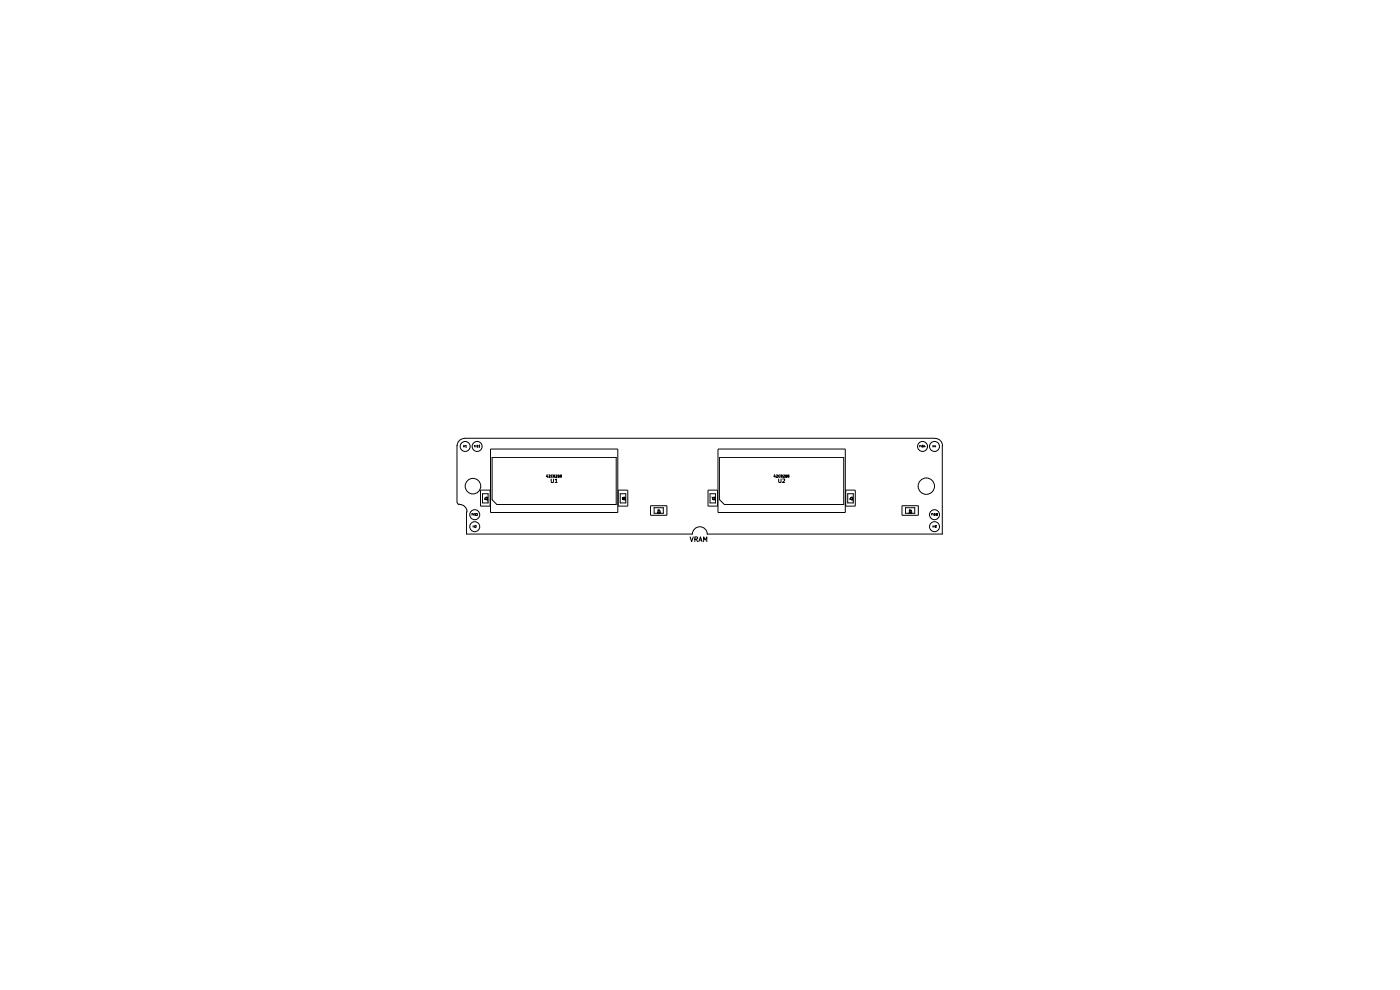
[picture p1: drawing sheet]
<svg xmlns="http://www.w3.org/2000/svg" width="297mm" height="210mm" viewBox="0 0 297 210" stroke-linecap="round" stroke-linejoin="round" font-family="sans-serif">
<g fill="none" stroke="#000" stroke-width=".21">
<path d="M96.9 94.5v12.1M98.3 94.6h.3M98.3 94.4v.5M98.5 93h99.9M98.5 93a1.52 1.52 0 0 0-1.5 1.5M98.6 94.4v.5M98.8 94.6l.1-.2v.5M98.8 94.9h.2M100.6 94.6h.2M100.9 94.4h-.3v.5M101 94.4v.5M101.2 94.4l.2 .1-.1 .4z"/>
<path d="M101.6 94.6l.1-.2v.5M101.6 94.9h.2M104.1 95.3h27v13.4h-27zM104.4 97h26.3v10h-25.3l-1-1zM152.3 95.3h27v13.4h-27zM152.7 97h26.3v10h-25.3l-1-1zM195.1 94.6h.2M195.4 94.4h-.3v.5M195.5 94.4v.5M195.7 94.4l.2 .1-.1 .4zM196.1 94.4l-.1 .3h.3M196.2 94.6v.3"/>
<path d="M197.9 94.6h.3M197.9 94.4v.5M198.2 94.4v.5M198.4 93a1.52 1.52 0 0 1 1.5 1.5M198.4 94.4l-.1 .3h.3M198.5 94.6v.3M199.9 94.5v18.8h-49.9M97 106.6l.4 .4M97.4 106.9h.1M97.5 107a1.59 1.59 0 0 1 1.6 1.6M99 108.5v4.8h47.8M100.1 109.1h.2"/>
<path d="M100.4 108.9h-.3v.4M100.4 111.6h.2M100.4 111.5v.4M100.5 108.9v.4M100.6 111.5v.4M100.7 108.9l.2 .1-.1 .3zM100.8 111.6h.3l-.3 .3h.3M101.1 109h.2l-.2 .3h.2M101.9 104h2.1v3.4h-2.1zM102.4 104.7h1.1v2h-1.1zM102.9 105.8v.2h.2v-.2M103.1 105.6h-.3l.1 .1"/>
<path d="M103.1 105.5v.2M103.3 105.7h.1l-.1 .1M103.4 105.9v.1l-.1-.1-.1 .1h.1M103.4 105.5v.1l-.2-.1h.1M116.1 100.7l-.2 .4h.3M116.2 100.9v.4M116.4 100.8h.4l-.4 .5h.4M116.9 101.6l.1 .8h.3l.1-.8M117.3 100.8h-.4v.4h.4M117.5 100.9l-.1-.1h.3v.1l-.3 .1 .1 .3 .2-.1-.1-.3M117.8 101.8l.2-.2v.8M117.8 102.4h.4"/>
<path d="M117.9 100.8h.3v.1l-.3 .4h.3M118.6 100.8h-.1l-.1 .2 .2-.1 .1 .3h-.3M119.1 100.8h-.2v.2l.2-.1v.3h-.2M131.2 104h2v3.4h-2zM131.6 104.7h1.2v2h-1.2zM132.1 105.8v.2h.2v-.2M132.3 105.5v.2l-.3-.2 .1 .2M132.5 105.7h.1l-.1 .1M132.6 105.9v.1l-.1-.1-.1 .1h.1M132.6 105.5v.1l-.2-.1h.1M138 107.3h3.5v2h-3.5zM138.8 107.7h1.9v1.2h-1.9z"/>
<path d="M139.5 108.6h.2l-.2 .2h.2M139.7 108.2h-.1v.2h.1M139.7 108.7v.1h.1M139.8 108.7v.1M139.9 108.6h.2l-.2 .2h.2M140 108.2h-.2v.1h.2l-.2 .1M146.4 113.9l.3 1 .4-1M146.9 113.3a1.59 1.59 0 0 1 1.6-1.6 1.59 1.59 0 0 1 1.6 1.6M147.4 114.4l.5-.1 .1-.3-.2-.1h-.4v1M147.7 114.4l.3 .5M148.3 114.9l.3-1 .3 1M148.3 114.6h.5"/>
<path d="M149.3 114.9v-1l.3 .7 .3-.7v1M150.2 104h2v3.4h-2zM150.6 104.7h1.2v2h-1.2zM151.1 105.7v-.2h.2v.2M151.2 105.8v.2h.1v-.2M151.5 105.7h.2l-.2 .1M151.7 105.9v.1l-.1-.1-.2 .1h.1M151.7 105.5v.1l-.3-.1h.1M164.3 100.7l-.1 .4h.3M164.4 100.9v.4M164.7 100.8h.3l-.3 .5h.3M165.2 101.6l.1 .8h.3l.1-.8"/>
<path d="M165.5 100.8h-.3v.4h.3M165.8 100.9l-.1-.1h.2v.1l-.2 .1 .1 .3 .1-.1v-.3M166 101.6h.5v.3l-.6 .5h.6M166.2 100.8h.3v.1l-.4 .4h.4M166.9 100.8h-.2l-.1 .2 .3-.1 .1 .3h-.4M167.4 100.8h-.3v.2l.3-.1v.3h-.3M179.4 104h2v3.4h-2zM179.8 104.7h1.2v2h-1.2zM180.4 105.8v.2h.2v-.2M180.4 105.5h.2M180.5 105.5v.2l-.2-.1M180.7 105.7h.2l-.2 .1"/>
<path d="M180.9 105.9v.1l-.1-.1-.2 .1h.1M180.9 105.5v.1l-.3-.1h.1M191.3 107.3h3.5v2h-3.5zM192.1 107.7h2v1.2h-2zM192.8 108.6h.2l-.2 .2h.2M193.1 108.2h-.2v.2h.2M193.1 108.7v.1h.1M193.2 108.7v.1M193.3 108.6h.1l-.1 .2h.1M193.3 108.2h-.1v.2h.1l-.1-.1M197.7 109.1h.1M197.9 108.9h-.2v.4"/>
<path d="M197.9 111.5v.4M197.9 111.6h.3M198 108.9v.4M198.2 111.5v.4M198.2 108.9l.2 .1-.1 .3zM198.3 111.5h.3l-.2 .1h.2v.3h-.3M198.6 108.9h.2l-.1 .2h.1v.2h-.2"/>
<circle cx="98.7" cy="94.7" r="1.06"/>
<circle cx="101.2" cy="94.7" r="1.06"/>
<circle cx="195.7" cy="94.7" r="1.06"/>
<circle cx="198.2" cy="94.7" r="1.06"/>
<circle cx="100.3" cy="103.1" r="1.65"/>
<circle cx="100.7" cy="109.2" r="1.06"/>
<circle cx="100.7" cy="111.7" r="1.06"/>
<circle cx="196.5" cy="103.1" r="1.74"/>
<circle cx="198.2" cy="109.2" r="1.06"/>
<circle cx="198.2" cy="111.7" r="1.06"/>
</g>
</svg>
